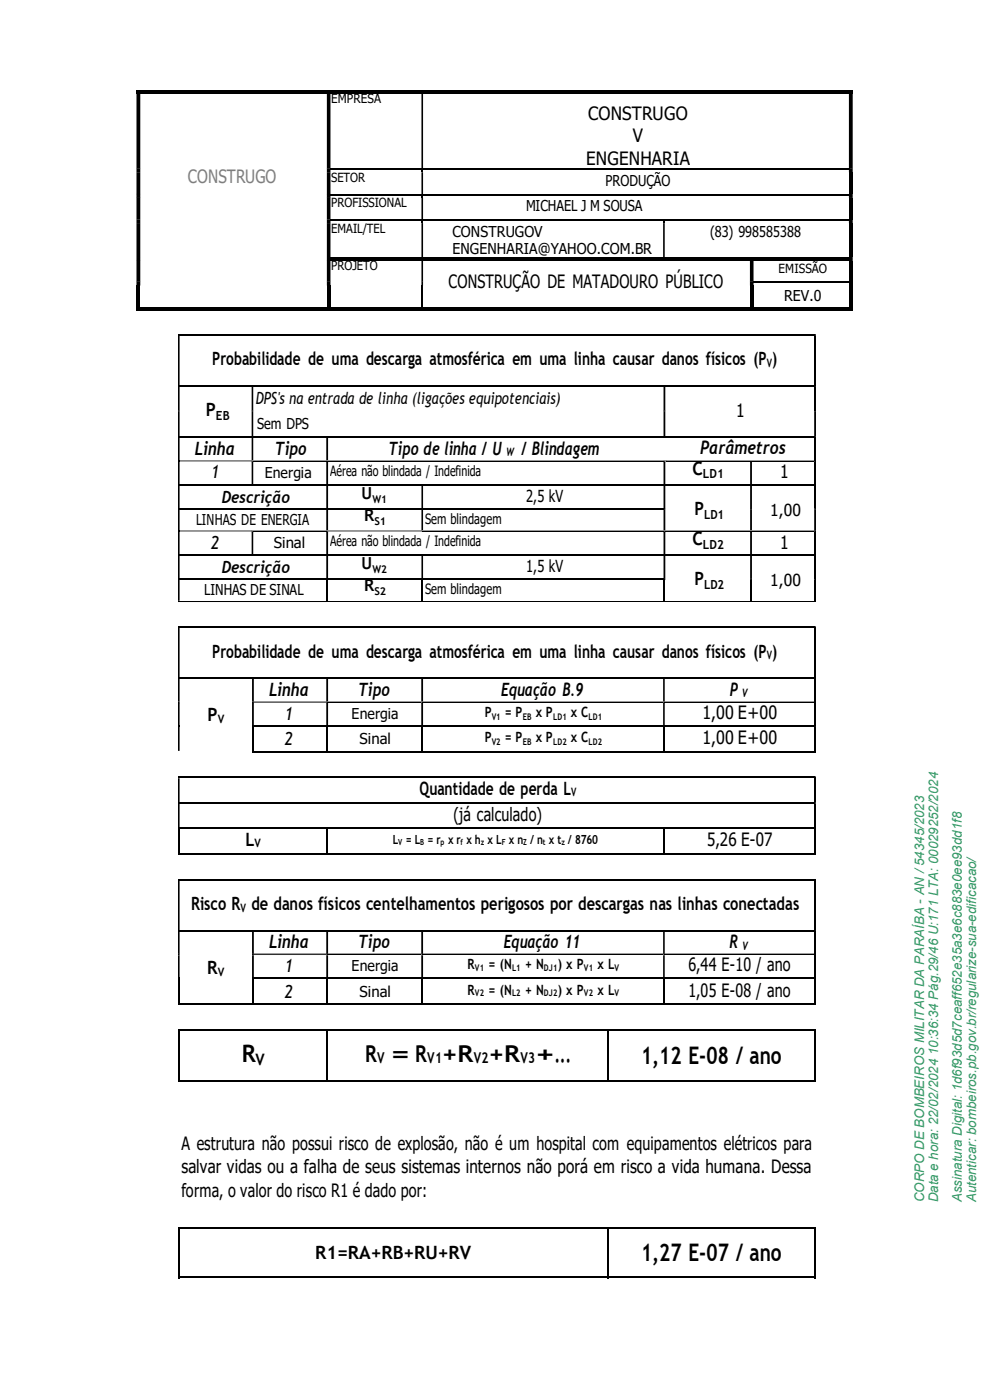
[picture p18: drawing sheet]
<svg xmlns="http://www.w3.org/2000/svg" width="210mm" height="297mm" viewBox="0 0 210 297" stroke-linecap="round" stroke-linejoin="round" font-family="sans-serif">
<defs><g id="words">
<g font-size="5.1">
<text x="51.3" y="225.3">R</text>
<text x="136" y="225.6">1,12 E-08 / ano</text>
<text x="136" y="267.5">1,27 E-07 / ano</text>
</g>
<text font-size="5" x="77.5" y="225.2">R = R +R +R +...</text>
<g font-size="3.9">
<text x="124.8" y="25.5">CONSTRUGO</text>
<text x="124.3" y="34.9">ENGENHARIA</text>
<text x="134.3" y="30.2">V</text>
<text x="95.1" y="61.1">CONSTRUÇÃO DE MATADOURO PÚBLICO</text>
<text x="45" y="77.5">Probabilidade de uma descarga atmosférica em uma linha causar danos físicos (P )</text>
<text x="43.6" y="88.3">P</text>
<text x="156.2" y="88.6">1</text>
<text x="41.4" y="96.5">Linha</text>
<text x="44.7" y="101.5">1</text>
<text x="58.3" y="96.5">Tipo</text>
<text x="82.4" y="96.4">Tipo de linha / U</text>
<text x="110.6" y="96.4">/ Blindagem</text>
<text x="146.9" y="100.8">C</text>
<text x="148.5" y="96.4">Parâmetros</text>
<text x="165.5" y="101.5">1</text>
<text x="147.3" y="109.3">P</text>
<text x="44.7" y="116.4">2</text>
<text x="146.9" y="115.7">C</text>
<text x="165.5" y="116.4">1</text>
<text x="147.3" y="124.2">P</text>
<text x="45" y="139.5">Probabilidade de uma descarga atmosférica em uma linha causar danos físicos (P )</text>
<text x="57.1" y="147.6">Linha</text>
<text x="75.9" y="147.6">Tipo</text>
<text x="106.3" y="147.6">Equação B.9</text>
<text x="154.8" y="147.6">P</text>
<text x="44" y="153">P</text>
<text x="60.4" y="152.7">1</text>
<text x="149" y="152.5">1,00 E+00</text>
<text x="60.4" y="158">2</text>
<text x="149" y="157.9">1,00 E+00</text>
<text x="89" y="168.6">Quantidade de perda L</text>
<text x="52.1" y="179.5">L</text>
<text x="96.2" y="174.2">(já calculado)</text>
<text x="150" y="179.6">5,26 E-07</text>
<text x="40.6" y="193.1">Risco R de danos físicos centelhamentos perigosos por descargas nas linhas conectadas</text>
<text x="57.1" y="201.2">Linha</text>
<text x="75.9" y="201.2">Tipo</text>
<text x="106.8" y="201.1">Equação 11</text>
<text x="154.8" y="201.2">R</text>
<text x="43.9" y="206.6">R</text>
<text x="60.4" y="206.2">1</text>
<text x="146.1" y="206.1">6,44 E-10 / ano</text>
<text x="60.4" y="211.6">2</text>
<text x="146.1" y="211.5">1,05 E-08 / ano</text>
<text x="38.5" y="243.9">A estrutura não possui risco de explosão, não é um hospital com equipamentos elétricos para</text>
<text x="38.5" y="248.9">salvar vidas ou a falha de seus sistemas internos não porá em risco a vida humana. Dessa</text>
<text x="38.5" y="254">forma, o valor do risco R1 é dado por:</text>
<text x="66.9" y="267">R1=RA+RB+RU+RV</text>
</g>
<text font-size="3.9" fill="#7f7f7f" x="39.9" y="38.9">CONSTRUGO</text>
<g font-size="3.5">
<text x="54.3" y="85.7">DPS's na entrada de linha (ligações equipotenciais)</text>
<text x="47" y="106.6">Descrição</text>
<text x="76.7" y="105.9">U</text>
<text x="111.6" y="106.6">2,5 kV</text>
<text x="77.3" y="110.6">R</text>
<text x="163.4" y="109.4">1,00</text>
<text x="47" y="121.5">Descrição</text>
<text x="76.7" y="120.8">U</text>
<text x="77.3" y="125.5">R</text>
<text x="111.6" y="121.5">1,5 kV</text>
<text x="163.4" y="124.3">1,00</text>
</g>
<text font-size="3.3" x="54.2" y="225.9">V</text>
<g font-size="3.2">
<text x="128.5" y="39.4">PRODUÇÃO</text>
<text x="111.6" y="44.8">MICHAEL J M SOUSA</text>
<text x="96" y="50.2">CONSTRUGOV</text>
<text x="96" y="53.8">ENGENHARIA@YAHOO.COM.BR</text>
<text x="150.6" y="50.2">(83) 998585388</text>
<text x="166.4" y="63.9">REV.0</text>
<text x="54.5" y="91.1">Sem DPS</text>
<text x="56.2" y="101.4">Energia</text>
<text x="41.6" y="111.3">LINHAS DE ENERGIA</text>
<text x="58.1" y="116.2">Sinal</text>
<text x="43.3" y="126.2">LINHAS DE SINAL</text>
<text x="74.6" y="152.5">Energia</text>
<text x="76.3" y="157.9">Sinal</text>
<text x="74.6" y="206.1">Energia</text>
<text x="76.3" y="211.5">Sinal</text>
<text x="80" y="225.6">V</text>
<text x="90.6" y="225.6">V1</text>
<text x="100.5" y="225.6">V2</text>
<text x="110.4" y="225.6">V3</text>
</g>
<g font-size="3">
<text x="70" y="101">Aérea não blindada / Indefinida</text>
<text x="90.2" y="111.2">Sem blindagem</text>
<text x="70" y="115.9">Aérea não blindada / Indefinida</text>
<text x="90.2" y="126">Sem blindagem</text>
<text x="102.8" y="152.1">P</text>
<text x="107.1" y="152.1">= P</text>
<text x="113.7" y="152.1">x P</text>
<text x="121.1" y="152.1">x C</text>
<text x="102.8" y="157.5">P</text>
<text x="107.1" y="157.5">= P</text>
<text x="113.7" y="157.5">x P</text>
<text x="121.1" y="157.5">x C</text>
<text x="99.2" y="205.6">R</text>
<text x="103.6" y="205.6">= (N</text>
<text x="111.4" y="205.6">+ N</text>
<text x="118.4" y="205.6">) x P</text>
<text x="126.7" y="205.6">x L</text>
<text x="99.2" y="211">R</text>
<text x="103.6" y="211">= (N</text>
<text x="111.4" y="211">+ N</text>
<text x="118.4" y="211">) x P</text>
<text x="126.7" y="211">x L</text>
</g>
<g font-size="2.8" fill="#396">
<text x="196" y="255.1" transform="rotate(-90 196 255.1)">CORPO DE BOMBEIROS MILITAR DA PARAÍBA - AN / 54345/2023</text>
<text x="199.1" y="255.1" transform="rotate(-90 199.1 255.1)">Data e hora: 22/02/2024 10:36:34 Pág.29/46 U:171 LTA: 00029252/2024</text>
<text x="204" y="255.1" transform="rotate(-90 204 255.1)">Assinatura Digital: 1d6f93d5d7ceaff652e35a3e6c883e0ee93dd1f8</text>
<text x="207.1" y="255.1" transform="rotate(-90 207.1 255.1)">Autenticar: bombeiros.pb.gov.br/regularize-sua-edificacao/</text>
</g>
<g font-size="2.7">
<text x="70.2" y="21.9">EMPRESA</text>
<text x="70.2" y="38.6">SETOR</text>
<text x="70.2" y="43.9">PROFISSIONAL</text>
<text x="70.2" y="49.4">EMAIL/TEL</text>
<text x="70.2" y="57.4">PROJETO</text>
<text x="165.2" y="58">EMISSÃO</text>
<text x="45.8" y="89.1">EB</text>
<text x="149.1" y="101.5">LD1</text>
<text x="149.4" y="110.1">LD1</text>
<text x="149.1" y="116.4">LD2</text>
<text x="149.4" y="124.9">LD2</text>
<text x="83.3" y="179.1">L = L = r x r x h x L x n / n x t / 8760</text>
</g>
<g font-size="2.5">
<text x="162.6" y="77.9">V</text>
<text x="107.4" y="96.8">W</text>
<text x="162.6" y="139.9">V</text>
<text x="157.4" y="147.9">V</text>
<text x="46.2" y="153.4">V</text>
<text x="121.2" y="169">V</text>
<text x="54" y="179.8">V</text>
<text x="51.1" y="193.4">V</text>
<text x="157.4" y="201.5">V</text>
<text x="46.2" y="207">V</text>
</g>
<g font-size="2.3">
<text x="79" y="106.6">W1</text>
<text x="79.4" y="111.3">S1</text>
<text x="79" y="121.5">W2</text>
<text x="79.4" y="126.2">S2</text>
</g>
<g font-size="1.9">
<text x="104.3" y="152.7">V1</text>
<text x="110.9" y="152.7">EB</text>
<text x="117.3" y="152.7">LD1</text>
<text x="124.8" y="152.7">LD1</text>
<text x="104.3" y="158">V2</text>
<text x="110.9" y="158">EB</text>
<text x="117.3" y="158">LD2</text>
<text x="124.8" y="158">LD2</text>
<text x="100.8" y="206">V1</text>
<text x="108.6" y="206">L1</text>
<text x="115.4" y="206">DJ1</text>
<text x="123.9" y="206">V1</text>
<text x="130.4" y="206">V</text>
<text x="100.8" y="211.3">V2</text>
<text x="108.6" y="211.3">L2</text>
<text x="115.4" y="211.3">DJ2</text>
<text x="123.9" y="211.3">V2</text>
<text x="130.4" y="211.3">V</text>
</g>
<g font-size="1.8">
<text x="84.5" y="179.2">V</text>
<text x="89.2" y="179.2">B</text>
<text x="93.5" y="179.2">p</text>
<text x="97.7" y="179.2">f</text>
<text x="102" y="179.2">z</text>
<text x="106.4" y="179.2">F</text>
<text x="111" y="179.2">Z</text>
<text x="115.2" y="179.2">t</text>
<text x="119.1" y="179.2">z</text>
</g>
</g></defs>
<g fill="#000">
<path d="M29 19h.8v.9h-.8z" fill-rule="evenodd"/>
<path d="M29 19.9h.8v15.9h-.8zM69.3 19.9h.8v15.9h-.8zM89.4 19.9h.3v15.9h-.3zM180.1 19.9h.8v15.9h-.8z" fill-rule="evenodd"/>
<path d="M69.3 19h.8v.9h-.8z" fill-rule="evenodd"/>
<path d="M89.4 19h90.7v.8h-90.7z" fill-rule="evenodd"/>
<path d="M180.1 19h.8v.9h-.8z" fill-rule="evenodd"/>
<path d="M29 35.7h.8v.8h-.8zM69.3 35.7h.8v.8h-.8z" fill-rule="evenodd"/>
<path d="M180.1 35.7h.8v.8h-.8zM29 36.5h.8v4.7h-.8zM69.3 36.5h.8v4.7h-.8zM89.4 36.5h.3v4.7h-.3z" fill-rule="evenodd"/>
<path d="M29 41.1h.8v.9h-.8zM69.3 41.1h.8v.9h-.8z" fill-rule="evenodd"/>
<path d="M29 46.5h.8v.8h-.8zM69.3 46.5h.8v.8h-.8z" fill-rule="evenodd"/>
<path d="M29 54.5h.8v.9h-.8zM69.3 54.5h.8v.9h-.8z" fill-rule="evenodd"/>
<path d="M29 59.7h.8v.9h-.8zM69.3 59.7h.8v.9h-.8zM89.4 59.7h.3v.9h-.3zM159.1 59.7h.8v.9h-.8z" fill-rule="evenodd"/>
<path d="M89.4 54.5h70.5v.8h-70.5z" fill-rule="evenodd"/>
<path d="M140.7 46.5h.3v.8h-.3z" fill-rule="evenodd"/>
<path d="M180.1 41.1h.8v.9h-.8zM29 42h.8v4.5h-.8zM69.3 42h.8v4.5h-.8zM89.4 42h.3v4.5h-.3z" fill-rule="evenodd"/>
<path d="M180.1 46.5h.8v.8h-.8zM29 47.3h.8v7.2h-.8zM69.3 47.3h.8v7.2h-.8zM89.4 47.3h.3v7.2h-.3zM140.7 47.3h.3v7.2h-.3z" fill-rule="evenodd"/>
<path d="M180.1 54.5h.8v.9h-.8zM29 55.3h.8v4.5h-.8zM69.3 55.3h.8v4.5h-.8zM89.4 55.3h.3v4.5h-.3zM159.1 55.3h.8v4.5h-.8z" fill-rule="evenodd"/>
<path d="M29 60.5h.8v5.5h-.8z" fill-rule="evenodd"/>
<path d="M29 65.2h40.4v.8h-40.4z" fill-rule="evenodd"/>
<path d="M69.3 60.5h.8v5.5h-.8z" fill-rule="evenodd"/>
<path d="M89.4 65.2h69.7v.8h-69.7z" fill-rule="evenodd"/>
<path d="M159.1 60.5h.8v5.5h-.8z" fill-rule="evenodd"/>
<path d="M172.7 70.9h.4v.3h-.4zM37.8 71.2h.3v10.6h-.3z" fill-rule="evenodd"/>
<path d="M180.1 60.5h.8v5.5h-.8z" fill-rule="evenodd"/>
<path d="M37.8 87h.3v.4h-.3zM53.4 87h.3v.4h-.3zM140.8 87h.3v.4h-.3zM172.7 87h.4v.4h-.4z" fill-rule="evenodd"/>
<path d="M37.8 87.4h.3v5.2h-.3zM53.4 87.4h.3v5.2h-.3zM140.8 87.4h.3v5.2h-.3zM172.7 87.4h.4v5.2h-.4z" fill-rule="evenodd"/>
<path d="M38.1 97.6l15.3 .1zM38.1 97.8l15.3 .1z" fill-rule="evenodd"/>
<path d="M53.4 97.9h.3v.1h-.3zM53.4 97.6l.2 .1z" fill-rule="evenodd"/>
<path d="M53.4 97.8l.2 .1zM53.6 97.6l15.7 .1z" fill-rule="evenodd"/>
<path d="M69.2 97.9h.4v.1h-.4zM69.2 97.6l.3 .1z" fill-rule="evenodd"/>
<path d="M69.2 97.8l.3 .1zM69.5 97.6l71.3 .1z" fill-rule="evenodd"/>
<path d="M140.8 97.9h.3v.1h-.3zM140.8 97.6l.3 .1z" fill-rule="evenodd"/>
<path d="M140.8 97.8l.3 .1zM141.1 97.6v.1z" fill-rule="evenodd"/>
<path d="M141.1 97.8v.1zM141.1 97.6l.3 .1z" fill-rule="evenodd"/>
<path d="M141.1 97.8l.3 .1zM141.4 97.6l17.8 .1z" fill-rule="evenodd"/>
<path d="M159.1 97.9h.4v.1h-.4zM159.2 97.6l.2 .1z" fill-rule="evenodd"/>
<path d="M159.2 97.8l.2 .1zM159.4 97.6l13.4 .1z" fill-rule="evenodd"/>
<path d="M172.7 81.7h.4v.4h-.4zM37.8 82.1h.3v5h-.3zM53.4 82.1h.3v5h-.3zM140.8 82.1h.3v5h-.3z" fill-rule="evenodd"/>
<path d="M172.7 92.6h.4v.3h-.4zM37.8 92.9h.3v4.7h-.3zM53.4 92.9h.3v4.7h-.3zM69.2 92.9h.4v4.7h-.4z" fill-rule="evenodd"/>
<path d="M172.7 97.6h.4v.4h-.4zM37.8 98h.3v4.7h-.3zM53.4 98h.3v4.7h-.3zM69.2 98h.4v4.7h-.4zM140.8 98h.3v4.7h-.3zM159.1 98h.4v4.7h-.4z" fill-rule="evenodd"/>
<path d="M38.1 112.5l15.3 .1zM38.1 112.6l15.3 .1z" fill-rule="evenodd"/>
<path d="M53.4 112.7h.3v.2h-.3zM53.4 112.5l.2 .1z" fill-rule="evenodd"/>
<path d="M53.4 112.6l.2 .1zM53.6 112.5l15.7 .1z" fill-rule="evenodd"/>
<path d="M69.2 112.7h.4v.2h-.4zM69.2 112.5l.3 .1z" fill-rule="evenodd"/>
<path d="M69.2 112.6l.3 .1zM69.5 112.5l20 .1z" fill-rule="evenodd"/>
<path d="M69.5 112.6l20 .1zM89.4 112.5l.3 .1z" fill-rule="evenodd"/>
<path d="M89.4 112.6l.3 .1zM89.7 112.5l51.1 .1z" fill-rule="evenodd"/>
<path d="M140.8 107.8h.3v.4h-.3zM159.1 107.8h.4v.4h-.4zM172.7 107.8h.4v.4h-.4zM37.8 108.2h.3v4.3h-.3zM69.2 108.2h.4v4.3h-.4zM89.4 108.2h.3v4.3h-.3z" fill-rule="evenodd"/>
<path d="M140.8 108.2h.3v4.3h-.3zM159.1 108.2h.4v4.3h-.4zM172.7 108.2h.4v4.3h-.4z" fill-rule="evenodd"/>
<path d="M140.8 112.7h.3v.2h-.3zM140.8 112.5l.3 .1z" fill-rule="evenodd"/>
<path d="M140.8 112.6l.3 .1zM141 112.5l18.2 .1z" fill-rule="evenodd"/>
<path d="M159.1 112.7h.4v.2h-.4zM159.2 112.5l.2 .1z" fill-rule="evenodd"/>
<path d="M159.2 112.6l.2 .1zM159.4 112.5l13.4 .1z" fill-rule="evenodd"/>
<path d="M172.7 102.7h.4v.3h-.4zM37.8 103h.3v4.8h-.3zM69.2 103h.4v4.8h-.4zM89.4 103h.3v4.8h-.3zM140.8 103h.3v4.8h-.3zM159.1 103h.4v4.8h-.4z" fill-rule="evenodd"/>
<path d="M172.7 112.5h.4v.4h-.4zM37.8 112.9h.3v4.7h-.3zM53.4 112.9h.3v4.7h-.3zM69.2 112.9h.4v4.7h-.4zM140.8 112.9h.3v4.7h-.3zM159.1 112.9h.4v4.7h-.4z" fill-rule="evenodd"/>
<path d="M172.7 117.6h.4v.4h-.4zM37.8 117.9h.3v4.7h-.3zM69.2 117.9h.4v4.7h-.4zM89.4 117.9h.3v4.7h-.3zM140.8 117.9h.3v4.7h-.3zM159.1 117.9h.4v4.7h-.4z" fill-rule="evenodd"/>
<path d="M140.8 122.6h.3v.5h-.3zM159.1 122.6h.4v.5h-.4zM172.7 122.6h.4v.5h-.4zM37.8 123h.3v4.5h-.3zM37.8 127.6l31.5 .1z" fill-rule="evenodd"/>
<path d="M172.7 132.9h.4v.4h-.4zM37.8 133.2h.3v10.5h-.3z" fill-rule="evenodd"/>
<path d="M37.8 148.8h.3v.4h-.3zM53.5 148.8h.3v.4h-.3z" fill-rule="evenodd"/>
<path d="M53.8 148.8l15.5 .1zM53.8 148.9h15.5v.2h-15.5z" fill-rule="evenodd"/>
<path d="M69.2 149.1h.4v.1h-.4zM69.2 148.8l.3 .1z" fill-rule="evenodd"/>
<path d="M69.2 148.9h.3v.2h-.3zM69.5 148.8l19.9 .1z" fill-rule="evenodd"/>
<path d="M89.4 149.1h.3v.1h-.3zM89.4 148.8l.3 .1z" fill-rule="evenodd"/>
<path d="M89.4 148.9h.3v.2h-.3zM89.6 148.8l51.1 .1z" fill-rule="evenodd"/>
<path d="M140.7 149.1h.3v.1h-.3zM140.7 148.8l.2 .1z" fill-rule="evenodd"/>
<path d="M140.7 148.9h.2v.2h-.2zM140.9 148.8l31.9 .1z" fill-rule="evenodd"/>
<path d="M172.7 143.7h.4v.4h-.4zM37.8 144h.3v4.8h-.3zM53.5 144h.3v4.8h-.3zM69.2 144h.4v4.8h-.4zM89.4 144h.3v4.8h-.3zM140.7 144h.3v4.8h-.3z" fill-rule="evenodd"/>
<path d="M172.7 148.8h.4v.4h-.4zM37.8 149.1h.3v4.8h-.3zM53.5 149.1h.3v4.8h-.3zM69.2 149.1h.4v4.8h-.4zM89.4 149.1h.3v4.8h-.3zM140.7 149.1h.3v4.8h-.3z" fill-rule="evenodd"/>
<path d="M172.7 153.9h.4v.3h-.4zM37.8 154.2h.3v5.1h-.3z" fill-rule="evenodd"/>
<path d="M172.7 164.7h.4v.4h-.4zM37.8 165.1h.3v5.1h-.3z" fill-rule="evenodd"/>
<path d="M172.7 170.2h.4v.3h-.4zM37.8 170.5h.3v5.1h-.3z" fill-rule="evenodd"/>
<path d="M172.7 186.5h.4v.3h-.4zM37.8 186.8h.3v10.5h-.3z" fill-rule="evenodd"/>
<path d="M172.7 197.3h.4v.4h-.4zM37.8 197.7h.3v4.7h-.3zM53.5 197.7h.3v4.7h-.3zM69.2 197.7h.4v4.7h-.4zM89.4 197.7h.3v4.7h-.3zM140.7 197.7h.3v4.7h-.3z" fill-rule="evenodd"/>
<path d="M37.8 202.3h.3v.4h-.3zM53.5 202.3h.3v.4h-.3z" fill-rule="evenodd"/>
<path d="M53.8 202.3h15.5v.1h-15.5zM53.8 202.5h15.5v.1h-15.5z" fill-rule="evenodd"/>
<path d="M69.2 202.6h.4v.1h-.4zM69.2 202.3h.3v.1h-.3z" fill-rule="evenodd"/>
<path d="M69.2 202.5h.3v.1h-.3zM69.5 202.3h19.9v.1h-19.9z" fill-rule="evenodd"/>
<path d="M89.4 202.6h.3v.1h-.3zM89.4 202.3h.3v.1h-.3z" fill-rule="evenodd"/>
<path d="M89.4 202.5h.3v.1h-.3zM89.6 202.3h51.1v.1h-51.1z" fill-rule="evenodd"/>
<path d="M140.7 202.6h.3v.1h-.3zM140.7 202.3h.2v.1h-.2z" fill-rule="evenodd"/>
<path d="M140.7 202.5h.2v.1h-.2zM140.9 202.3h31.9v.1h-31.9z" fill-rule="evenodd"/>
<path d="M172.7 202.3h.4v.4h-.4zM37.8 202.7h.3v4.7h-.3zM53.5 202.7h.3v4.7h-.3zM69.2 202.7h.4v4.7h-.4zM89.4 202.7h.3v4.7h-.3zM140.7 202.7h.3v4.7h-.3z" fill-rule="evenodd"/>
</g>
<g fill="#000">
<path d="M29.7 19h39.7v.8h-39.7zM70.1 19h19.4v.8h-19.4zM89.4 19.8l.3 .1zM89.4 35.7h.3v.8h-.3zM180.1 36.5h.8v4.7h-.8zM70.1 54.5h19.4v.8h-19.4zM89.4 41.1h.3v.9h-.3zM89.4 46.5h.3v.8h-.3zM89.4 55.3h.3zM159.8 54.5h20.3v.8h-20.3zM180.1 42h.8v4.5h-.8zM180.1 47.3h.8v7.2h-.8z"/>
<path d="M180.1 55.3h.8v4.5h-.8zM180.1 59.7h.8v.9h-.8zM70.1 65.2h19.4v.8h-19.4zM159.8 65.2h20.3v.8h-20.3zM180.1 65.2h.8v.8h-.8zM37.8 97.6h.3v.4h-.3zM37.8 107.8h.3v.4h-.3zM37.8 112.5h.3v.4h-.3zM69.2 107.8h.4v.4h-.4zM89.4 107.8h.3v.4h-.3zM37.8 122.6h.3v.5h-.3zM69.2 122.6h.4v.5h-.4z"/>
<path d="M69.2 127.5l.3 .1zM89.4 122.6h.3v.5h-.3zM89.4 127.5l.3 .1zM140.8 127.5l.3 .1zM159.2 127.5l.2 .1zM172.7 127.6l.4 .1zM37.8 153.9h.3v.3h-.3zM172.7 159.3h.4v.3h-.4zM172.7 175.6h.4v.3h-.4zM172.7 181h.4v.4h-.4zM37.8 207.4h.3v.4h-.3zM172.7 207.4h.4v.4h-.4z"/>
<path d="M172.7 212.9h.4v.3h-.4zM172.7 218.3h.4v.4h-.4zM172.7 229.2h.4v.3h-.4zM172.7 260.4h.4v.4h-.4zM172.7 270.8h.4v.4h-.4z"/>
</g>
<g fill="none" stroke="#000" stroke-width=".34">
<path d="M70.1 35.9h19.4M89.7 35.9h90.4M70.1 46.7h19.4M89.7 46.7h51M141 46.7h39.1M37.8 71.1h135M89.6 60.5v4.7M37.8 81.9h135M37.8 92.8h135M37.8 102.9h135M38.1 107.9h31.2M69.6 107.9h19.9"/>
<path d="M89.7 107.9h51.1M38.1 122.8h31.2M69.6 122.8h19.9M89.6 123v4.5M89.7 122.8h51.1M53.5 154.1h119.3M140.8 154.2v5.4M37.8 170.3h135M37.9 175.9v5.5M140.8 175.9v5.5M37.8 181.2h31.5M37.8 186.6h135"/>
<path d="M37.8 197.5h135M69.6 181.2h71M140.9 181.2h31.9M37.8 218.5h135M37.9 207.8v5.4M37.9 218.6v10.9M140.8 207.8v5.4M37.9 260.8v10.4"/>
</g>
<g fill="none" stroke="#000" stroke-width=".38">
<path d="M70.1 41.3h19.4M89.7 41.3h90.4M159.8 59.9h20.3M172.9 71.2v10.6M172.9 82.1v5M172.9 92.9v4.7M172.9 98v4.7M37.8 117.8h135M172.9 103v4.8M172.9 112.9v4.7M172.9 117.9v4.7M37.8 133.1h135"/>
<path d="M69.4 123v4.5M140.9 123v4.5M159.3 123v4.5M172.9 123v4.6M172.9 133.2v10.5M37.8 143.9h135M53.5 159.4h15.8M53.7 154.2v5.4M69.4 154.2v5.4M69.6 159.4h19.8M89.6 154.2v5.4M89.7 159.4h51"/>
<path d="M141 159.4h31.8M172.9 144v4.8M172.9 149.1v4.8M172.9 154.2v5.4M37.8 164.9h135M37.8 175.7h135M69.4 175.9v5.5M172.9 165.1v5.1M172.9 170.5v5.1M172.9 175.9v5.5M172.9 186.8v10.5M172.9 197.7v4.7"/>
<path d="M37.8 213h15.7M53.5 207.6h119.3M53.7 207.8v5.4M53.8 213h15.5M69.4 207.8v5.4M69.4 218.6v10.9M69.6 213h19.8M89.6 207.8v5.4M89.7 213h51M129.1 218.6v10.9M141 213h31.8M172.9 202.7v4.7"/>
<path d="M172.9 207.8v5.4M172.9 218.6v10.9M37.8 229.3h31.5M69.6 229.3h59.3M129.2 229.3h43.6M37.8 260.6h135M37.8 271h91.1M129.1 260.8v10.4M129.2 271h43.6M172.9 260.8v10.4"/>
</g>
<g fill="none" stroke="#000" stroke-width=".21">
<path d="M53.6 97.8h15.7M69.5 97.8h71.3M141.4 97.8h17.8M159.4 97.8h13.4M53.6 112.7h15.7M89.7 112.7h51.1M141 112.7h18.2M159.4 112.7h13.4M37.8 127.5h31.5M69.2 127.7h103.6M69.5 127.5h20M89.7 127.5h51.1"/>
<path d="M141 127.5h18.2M159.4 127.5h13.4M69.5 149h19.9M89.6 149h51.1M140.9 149h31.9M69.5 202.5h19.9M89.6 202.5h51.1M140.9 202.5h31.9"/>
</g>
<use href="#words"/>
</svg>
